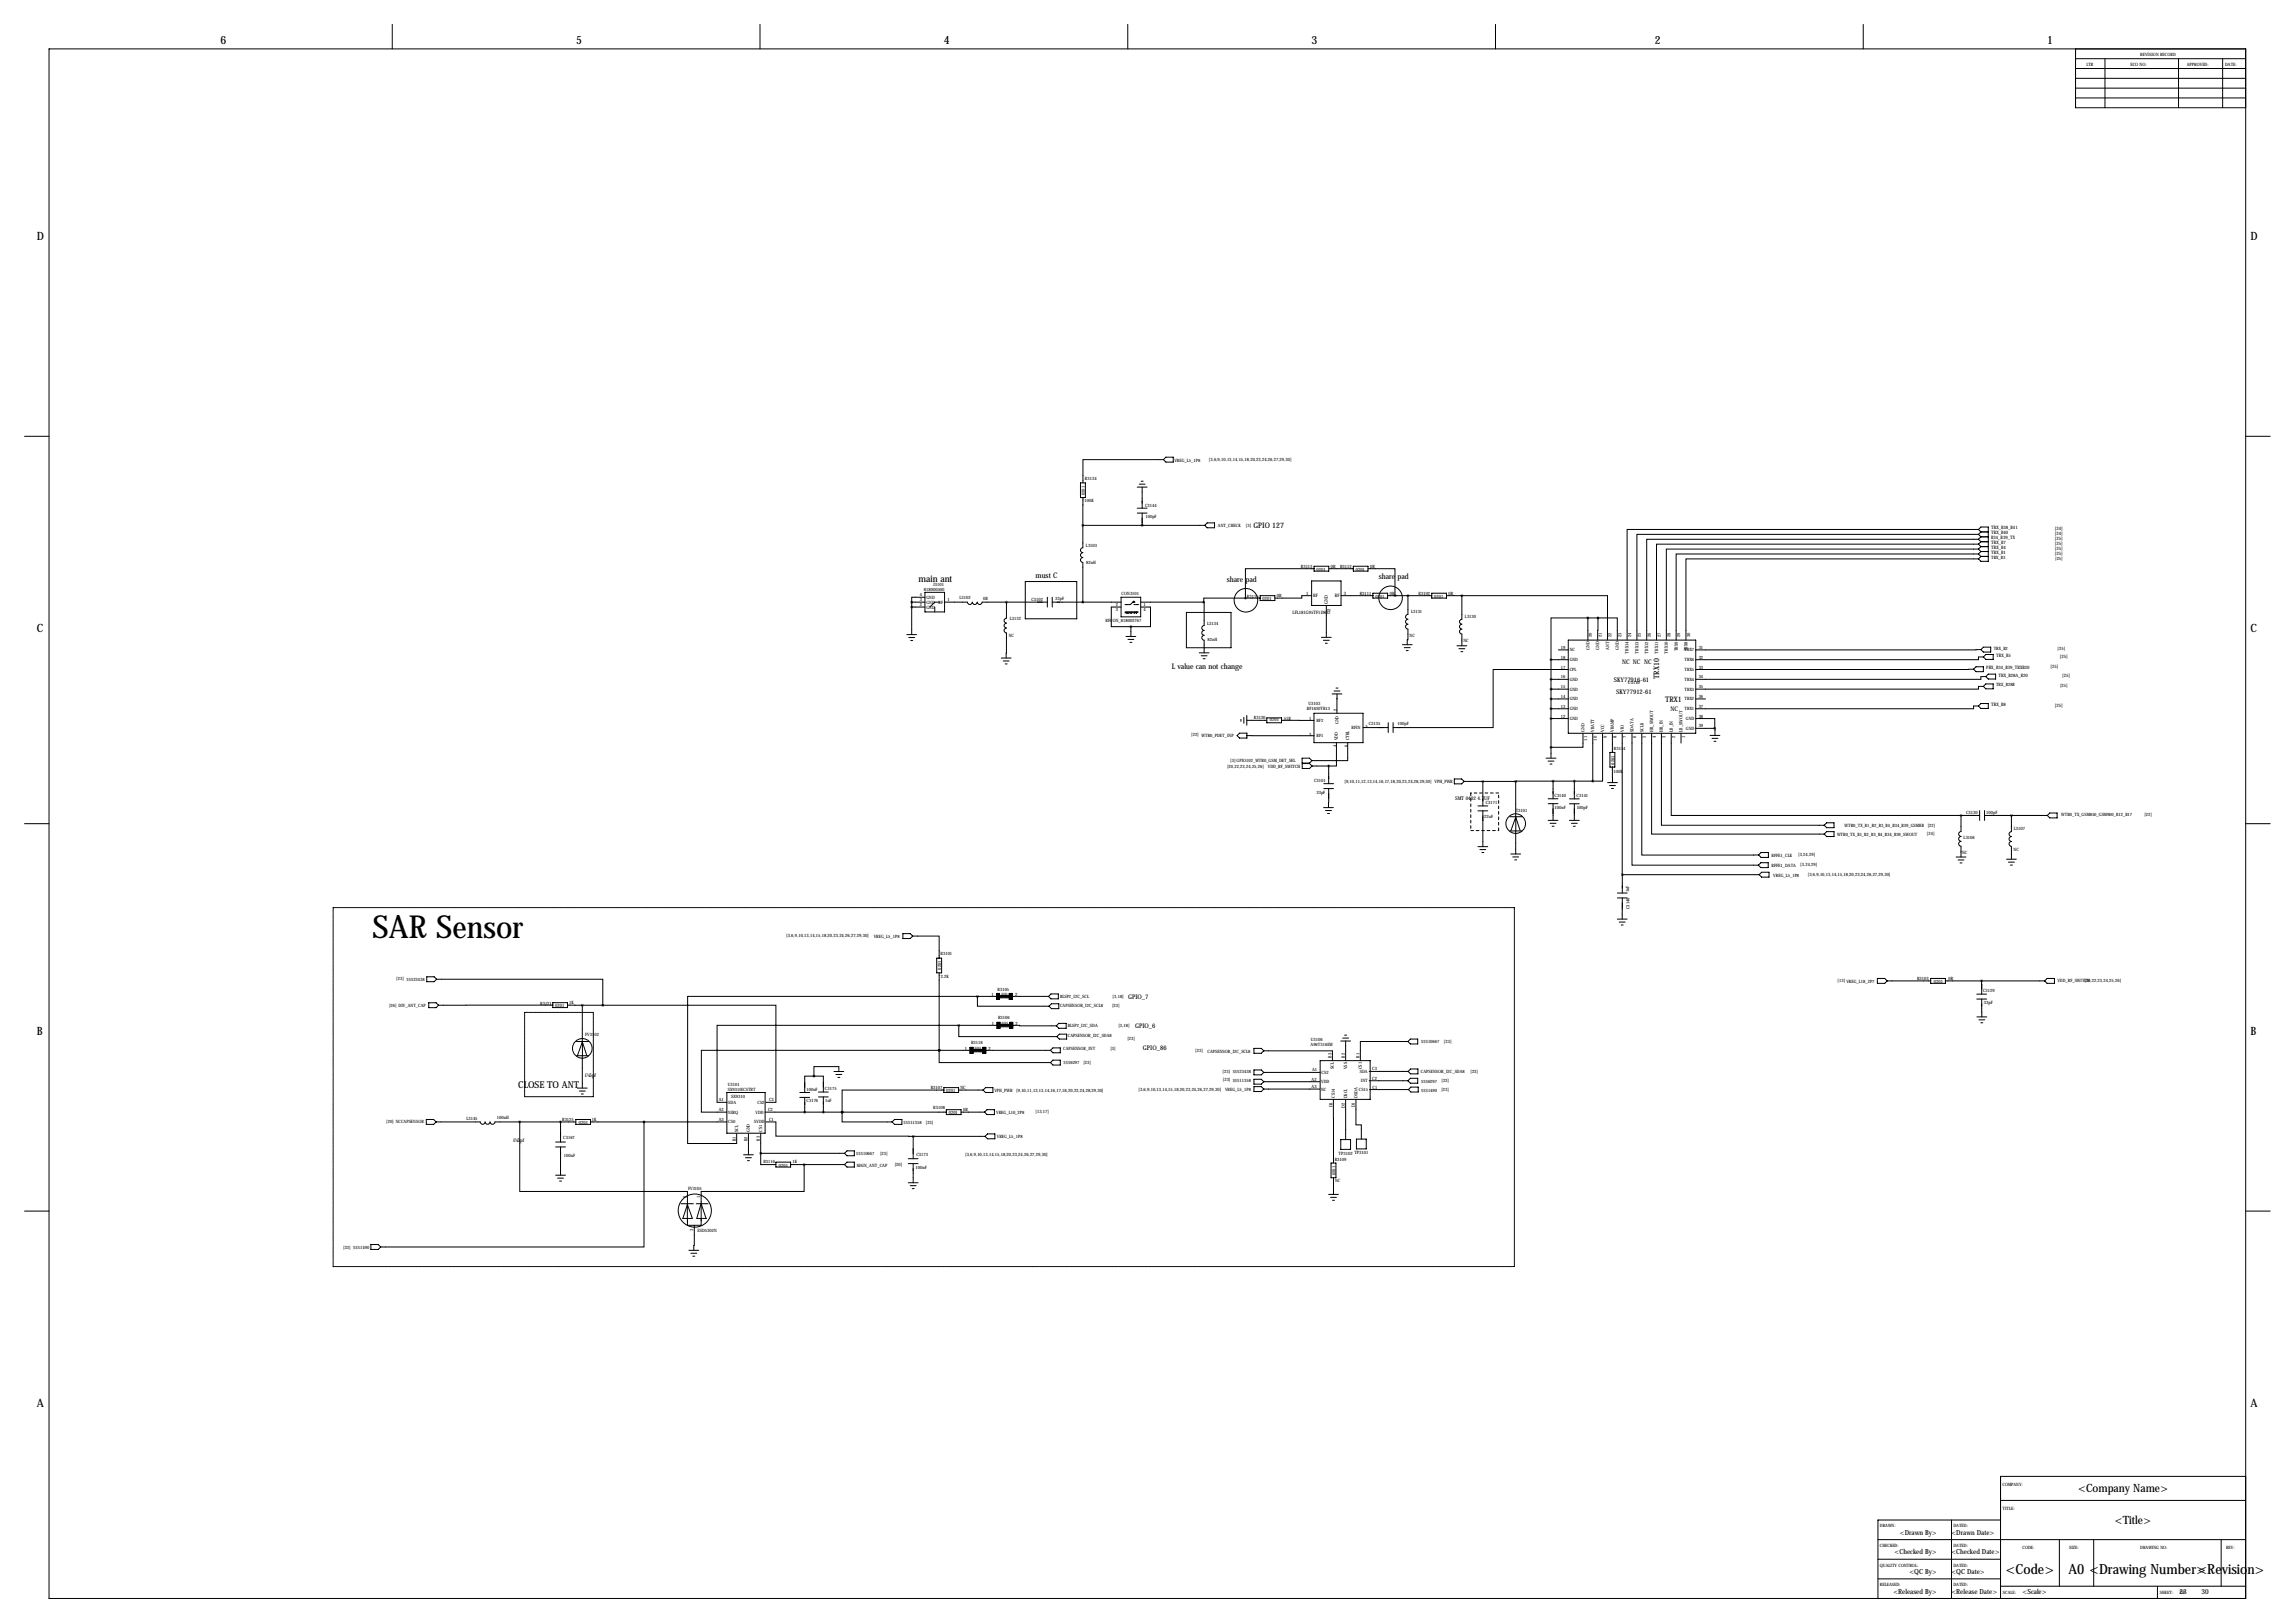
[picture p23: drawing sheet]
<svg xmlns="http://www.w3.org/2000/svg" width="1189mm" height="841mm" viewBox="0 0 1189 841" stroke-linecap="round" stroke-linejoin="round" font-family="sans-serif">
<defs><g id="words">
<text font-size="16.5" x="193" y="486">SAR Sensor</text>
<g font-size="7.3">
<text x="1039" y="815">&lt;Code&gt;</text>
<text x="1072" y="815">A0 &lt;Drawing Number&gt;</text>
<text x="1138" y="815">&lt;Revision&gt;</text>
</g>
<g font-size="5.9">
<text x="114" y="23">6</text>
<text x="298" y="23">5</text>
<text x="489" y="23">4</text>
<text x="679" y="23">3</text>
<text x="857" y="23">2</text>
<text x="1060" y="23">1</text>
<text x="19" y="124">D</text>
<text x="1166" y="124">D</text>
<text x="19" y="328">C</text>
<text x="1166" y="328">C</text>
<text x="19" y="536">B</text>
<text x="1166" y="536">B</text>
<text x="19" y="729">A</text>
<text x="1166" y="729">A</text>
<text x="1077" y="773">&lt;Company Name&gt;</text>
<text x="1096" y="789">&lt;Title&gt;</text>
</g>
<g font-size="4.9">
<text x="476" y="301">main ant</text>
<text x="268" y="563">CLOSE TO ANT</text>
</g>
<g font-size="4">
<text x="649" y="274">GPIO 127</text>
<text x="536" y="299">must C</text>
<text x="635" y="301">share pad</text>
<text x="714" y="300">share pad</text>
<text x="607" y="347">L value can not change</text>
<text x="860" y="352" transform="rotate(-90 860 352)">TRX10</text>
<text x="863" y="364">TRX1</text>
</g>
<g font-size="3.6">
<text x="984" y="795">&lt;Drawn By&gt;</text>
<text x="1011" y="795">&lt;Drawn Date&gt;</text>
<text x="981" y="805">&lt;Checked By&gt;</text>
<text x="1011" y="805">&lt;Checked Date&gt;</text>
<text x="989" y="815">&lt;QC By&gt;</text>
<text x="1011" y="815">&lt;QC Date&gt;</text>
<text x="981" y="825">&lt;Released By&gt;</text>
<text x="1011" y="825">&lt;Release Date&gt;</text>
<text x="1048" y="825">&lt;Scale&gt;</text>
<text x="1129" y="825">23</text>
<text x="1140" y="825">30</text>
</g>
<g font-size="3.3">
<text x="840" y="344">NC NC NC</text>
<text x="836" y="353">SKY77916-61</text>
<text x="837" y="360">SKY77912-61</text>
<text x="865" y="368">NC</text>
<text x="584" y="517">GPIO_7</text>
<text x="588" y="533">GPIO_6</text>
<text x="592" y="544">GPIO_86</text>
</g>
<g font-size="2.6">
<text x="754" y="414">SMT 0402 4.7UF</text>
<text x="303" y="558">£¼5pf</text>
<text x="266" y="591">£¼5pf</text>
</g>
<g font-size="2.4">
<text x="1031" y="274">TRX_B38_B41</text>
<text x="1065" y="275">[24]</text>
<text x="1031" y="277">TRX_B40</text>
<text x="1031" y="279">B34_B39_TX</text>
<text x="1031" y="282">TRX_B7</text>
<text x="1065" y="277">[24]</text>
<text x="1065" y="280">[25]</text>
<text x="1031" y="284">TRX_B4</text>
<text x="1031" y="287">TRX_B1</text>
<text x="1065" y="282">[25]</text>
<text x="1065" y="285">[25]</text>
<text x="1065" y="287">[25]</text>
<text x="677" y="308">1</text>
<text x="680" y="309">RF</text>
<text x="691" y="309">RF</text>
<text x="696" y="308">3</text>
<text x="670" y="318">LFL181G95TF1D802</text>
<text x="688" y="313" transform="rotate(-90 688 313)">GND</text>
<text x="689" y="316" transform="rotate(-90 689 316)">2</text>
<text x="1034" y="340">TRX_B5</text>
<text x="1067" y="341">[25]</text>
<text x="1029" y="347">PRX_B34_B39_TRXB20</text>
<text x="1062" y="346">[25]</text>
<text x="1035" y="350">TRX_B28A_B20</text>
<text x="1068" y="351">[25]</text>
<text x="1031" y="366">TRX_B8</text>
<text x="1065" y="366">[25]</text>
</g>
<g font-size="2.3">
<text x="1109" y="29">REVISION RECORD</text>
<text x="1081" y="34">LTR</text>
<text x="1104" y="34">ECO NO:</text>
<text x="1133" y="34">APPROVED:</text>
<text x="1153" y="34">DATE:</text>
<text x="608" y="239">VREG_L5_1P8</text>
<text x="626" y="239">[3,6,9,10,13,14,15,18,20,23,24,26,27,29,30]</text>
<text x="562" y="249">R3134</text>
<text x="562" y="256" transform="rotate(-90 562 256)">0201</text>
<text x="562" y="260">100K</text>
<text x="593" y="262">C3144</text>
<text x="593" y="268">100pF</text>
<text x="631" y="273">ANT_CHECK</text>
<text x="645" y="273">[3]</text>
<text x="563" y="283">L3103</text>
<text x="563" y="292">82nH</text>
<text x="1031" y="289">TRX_B3</text>
<text x="1065" y="290">[25]</text>
<text x="674" y="294">R3113</text>
<text x="682" y="296">0201</text>
<text x="689" y="294">0R</text>
<text x="694" y="294">R3112</text>
<text x="702" y="296">0201</text>
<text x="710" y="294">0R</text>
<text x="483" y="304">J3101</text>
<text x="476" y="311">3</text>
<text x="476" y="309">4</text>
<text x="479" y="306">818000500</text>
<text x="480" y="310">GND</text>
<text x="491" y="311">1</text>
<text x="497" y="310">L3102</text>
<text x="509" y="311">0R</text>
<text x="534" y="311">C3102</text>
<text x="547" y="311">33pF</text>
<text x="581" y="308">CON3101</text>
<text x="646" y="310">R3115</text>
<text x="654" y="311">0201</text>
<text x="661" y="309">0R</text>
<text x="704" y="308">R3111</text>
<text x="712" y="310">0201</text>
<text x="720" y="308">0R</text>
<text x="735" y="308">R3102</text>
<text x="743" y="310">0201</text>
<text x="750" y="308">0R</text>
<text x="476" y="314">2</text>
<text x="480" y="315">GND</text>
<text x="480" y="313">GND</text>
<text x="486" y="313">RF</text>
<text x="578" y="317">3</text>
<text x="578" y="314">2</text>
<text x="592" y="317">4</text>
<text x="592" y="314">1</text>
<text x="731" y="318">L3131</text>
<text x="523" y="321">L3132</text>
<text x="573" y="322">RFCON_818003767</text>
<text x="625" y="324">L3134</text>
<text x="759" y="320">L3130</text>
<text x="523" y="330">NC</text>
<text x="626" y="332">82nH</text>
<text x="730" y="330">NC</text>
<text x="758" y="333">NC</text>
<text x="825" y="330" transform="rotate(-90 825 330)">20</text>
<text x="830" y="330" transform="rotate(-90 830 330)">21</text>
<text x="835" y="330" transform="rotate(-90 835 330)">22</text>
<text x="840" y="330" transform="rotate(-90 840 330)">23</text>
<text x="845" y="330" transform="rotate(-90 845 330)">24</text>
<text x="850" y="330" transform="rotate(-90 850 330)">25</text>
<text x="855" y="330" transform="rotate(-90 855 330)">26</text>
<text x="860" y="330" transform="rotate(-90 860 330)">27</text>
<text x="865" y="330" transform="rotate(-90 865 330)">28</text>
<text x="870" y="330" transform="rotate(-90 870 330)">29</text>
<text x="875" y="330" transform="rotate(-90 875 330)">30</text>
<text x="808" y="341">18</text>
<text x="808" y="336">19</text>
<text x="813" y="337">NC</text>
<text x="823" y="337" transform="rotate(-90 823 337)">GND</text>
<text x="828" y="337" transform="rotate(-90 828 337)">GND</text>
<text x="834" y="337" transform="rotate(-90 834 337)">ANT</text>
<text x="839" y="337" transform="rotate(-90 839 337)">GND</text>
<text x="844" y="339" transform="rotate(-90 844 339)">TRX14</text>
<text x="849" y="339" transform="rotate(-90 849 339)">TRX13</text>
<text x="854" y="339" transform="rotate(-90 854 339)">TRX12</text>
<text x="859" y="339" transform="rotate(-90 859 339)">TRX11</text>
<text x="864" y="339" transform="rotate(-90 864 339)">TRX10</text>
<text x="869" y="337" transform="rotate(-90 869 337)">TRX9</text>
<text x="873" y="337">TRX7</text>
<text x="874" y="337" transform="rotate(-90 874 337)">TRX8</text>
<text x="880" y="336">31</text>
<text x="880" y="341">32</text>
<text x="1033" y="336">TRX_B2</text>
<text x="1066" y="337">[25]</text>
<text x="808" y="346">17</text>
<text x="813" y="348">CPL</text>
<text x="813" y="343">GND</text>
<text x="873" y="343">TRX6</text>
<text x="873" y="348">TRX5</text>
<text x="880" y="346">33</text>
<text x="808" y="351">16</text>
<text x="813" y="353">GND</text>
<text x="873" y="353">TRX4</text>
<text x="880" y="351">34</text>
<text x="808" y="356">15</text>
<text x="813" y="358">GND</text>
<text x="843" y="355">U3110</text>
<text x="873" y="358">TRX3</text>
<text x="880" y="356">35</text>
<text x="1034" y="356">TRX_B28B</text>
<text x="1067" y="356">[25]</text>
<text x="678" y="365">U3103</text>
<text x="808" y="362">14</text>
<text x="813" y="363">GND</text>
<text x="873" y="363">TRX2</text>
<text x="880" y="362">36</text>
<text x="677" y="368">RF1630TR13</text>
<text x="693" y="368" transform="rotate(-90 693 368)">2</text>
<text x="808" y="372">12</text>
<text x="808" y="367">13</text>
<text x="813" y="368">GND</text>
<text x="873" y="368">TRX1</text>
<text x="880" y="367">37</text>
<text x="880" y="372">38</text>
<text x="650" y="372">R3120</text>
<text x="658" y="374">0201</text>
<text x="665" y="373">51R</text>
<text x="678" y="373">1</text>
<text x="682" y="374">RF2</text>
<text x="693" y="375" transform="rotate(-90 693 375)">GND</text>
<text x="700" y="378">RFIN</text>
<text x="707" y="377">5</text>
<text x="709" y="376">C3135</text>
<text x="724" y="376">100pF</text>
<text x="813" y="373">GND</text>
<text x="873" y="373">GND</text>
<text x="880" y="377">39</text>
<text x="617" y="381">[22] WTR0_PDET_INP</text>
<text x="678" y="381">3</text>
<text x="682" y="382">RF1</text>
<text x="693" y="383" transform="rotate(-90 693 383)">VDD</text>
<text x="699" y="383" transform="rotate(-90 699 383)">CTRL</text>
<text x="821" y="379" transform="rotate(-90 821 379)">GND</text>
<text x="822" y="384" transform="rotate(-90 822 384)">11</text>
<text x="826" y="379" transform="rotate(-90 826 379)">VBATT</text>
<text x="827" y="384" transform="rotate(-90 827 384)">10</text>
<text x="831" y="379" transform="rotate(-90 831 379)">VCC</text>
<text x="832" y="383" transform="rotate(-90 832 383)">9</text>
<text x="836" y="379" transform="rotate(-90 836 379)">VRAMP</text>
<text x="837" y="383" transform="rotate(-90 837 383)">8</text>
<text x="841" y="379" transform="rotate(-90 841 379)">VIO</text>
<text x="842" y="383" transform="rotate(-90 842 383)">7</text>
<text x="846" y="379" transform="rotate(-90 846 379)">SDATA</text>
<text x="848" y="383" transform="rotate(-90 848 383)">6</text>
<text x="851" y="379" transform="rotate(-90 851 379)">SCLK</text>
<text x="853" y="383" transform="rotate(-90 853 383)">5</text>
<text x="856" y="379" transform="rotate(-90 856 379)">HB_SWOUT</text>
<text x="858" y="383" transform="rotate(-90 858 383)">4</text>
<text x="861" y="379" transform="rotate(-90 861 379)">HB_IN</text>
<text x="863" y="383" transform="rotate(-90 863 383)">3</text>
<text x="867" y="379" transform="rotate(-90 867 379)">LB_IN</text>
<text x="868" y="383" transform="rotate(-90 868 383)">2</text>
<text x="872" y="379" transform="rotate(-90 872 379)">LB_SWOUT</text>
<text x="873" y="383" transform="rotate(-90 873 383)">1</text>
<text x="873" y="378">GND</text>
<text x="692" y="387" transform="rotate(-90 692 387)">4</text>
<text x="698" y="387" transform="rotate(-90 698 387)">6</text>
<text x="836" y="389">R3114</text>
<text x="637" y="395">[3] GPIO102_WTR0_GSM_DET_SEL</text>
<text x="636" y="398">[20,22,23,24,25,26]</text>
<text x="657" y="398">VDD_RF_SWITCH</text>
<text x="836" y="401">100K</text>
<text x="836" y="396" transform="rotate(-90 836 396)">0201</text>
<text x="681" y="405">C3101</text>
<text x="696" y="406">[9,10,11,12,13,14,16,17,18,20,23,24,28,29,30] VPH_PWR</text>
<text x="682" y="411">33pF</text>
<text x="805" y="413">C3140</text>
<text x="817" y="413">C3141</text>
<text x="770" y="417">C3171</text>
<text x="805" y="419">100nF</text>
<text x="817" y="419">100pF</text>
<text x="769" y="424">22uF</text>
<text x="785" y="421">T3101</text>
<text x="1018" y="422">C3130</text>
<text x="1029" y="422">100pF</text>
<text x="1068" y="423">WTR0_TX_GSM850_GSM900_B12_B17</text>
<text x="1111" y="423">[22]</text>
<text x="956" y="428">WTR0_TX_B1_B2_B3_B4_B34_B39_GSMHB</text>
<text x="999" y="428">[22]</text>
<text x="1043" y="430">L3107</text>
<text x="952" y="433">WTR0_TX_B1_B2_B3_B4_B34_B39_SWOUT</text>
<text x="998" y="433">[24]</text>
<text x="1017" y="435">L3106</text>
<text x="918" y="444">RFFE1_CLK</text>
<text x="932" y="444">[3,24,29]</text>
<text x="1016" y="442">NC</text>
<text x="1043" y="441">NC</text>
<text x="918" y="449">RFFE1_DATA</text>
<text x="933" y="449">[3,24,29]</text>
<text x="919" y="454">VREG_L5_1P8</text>
<text x="936" y="454">[3,6,9,10,13,14,15,18,20,23,24,26,27,29,30]</text>
<text x="844" y="462" transform="rotate(-90 844 462)">1nF</text>
<text x="844" y="471" transform="rotate(-90 844 471)">C3146</text>
<text x="407" y="486">[3,6,9,10,13,14,15,18,20,23,24,26,27,29,30]</text>
<text x="453" y="486">VREG_L5_1P8</text>
<text x="487" y="494">R3101</text>
<text x="488" y="502" transform="rotate(-90 488 502)">0201</text>
<text x="205" y="508">[23] $$$23438</text>
<text x="487" y="507">2.2K</text>
<text x="952" y="509">[13] VREG_L18_2P7</text>
<text x="993" y="507">R3103</text>
<text x="1002" y="509">0201</text>
<text x="1009" y="508">0R</text>
<text x="1066" y="509">VDD_RF_SWITCH</text>
<text x="1080" y="509">[20,22,23,24,25,26]</text>
<text x="514" y="516">1</text>
<text x="517" y="513">R3105</text>
<text x="526" y="516">2</text>
<text x="1027" y="514">C3129</text>
<text x="202" y="522">[26] DIV_ANT_CAP</text>
<text x="280" y="520">R3121</text>
<text x="288" y="522">0201</text>
<text x="295" y="520">1K</text>
<text x="549" y="517">BLSP2_I2C_SCL</text>
<text x="549" y="522">CAPSENSOR_I2C_SCL8</text>
<text x="576" y="522">[23]</text>
<text x="576" y="517">[3,18]</text>
<text x="1028" y="520">33pF</text>
<text x="514" y="531">1</text>
<text x="517" y="528">R3106</text>
<text x="526" y="531">2</text>
<text x="553" y="532">BLSP2_I2C_SDA</text>
<text x="579" y="532">[3,18]</text>
<text x="303" y="536">FV3102</text>
<text x="553" y="537">CAPSENSOR_I2C_SDA8</text>
<text x="584" y="538">[23]</text>
<text x="679" y="539">U3106</text>
<text x="500" y="544">1</text>
<text x="503" y="541">R3118</text>
<text x="512" y="544">2</text>
<text x="551" y="544">CAPSENSOR_INT</text>
<text x="575" y="544">[3]</text>
<text x="619" y="545">[23]</text>
<text x="626" y="545">CAPSENSOR_I2C_SCL8</text>
<text x="679" y="542">A96T316EW</text>
<text x="736" y="540">$$$10667</text>
<text x="748" y="540">[23]</text>
<text x="551" y="551">$$$6297</text>
<text x="561" y="551">[23]</text>
<text x="690" y="548" transform="rotate(-90 690 548)">B3</text>
<text x="697" y="548" transform="rotate(-90 697 548)">B2</text>
<text x="704" y="548" transform="rotate(-90 704 548)">B1</text>
<text x="633" y="556">[23] $$$23438</text>
<text x="680" y="555">A1</text>
<text x="685" y="556">CS2</text>
<text x="691" y="554" transform="rotate(-90 691 554)">SCL</text>
<text x="698" y="554" transform="rotate(-90 698 554)">VSS</text>
<text x="704" y="556">SDA</text>
<text x="706" y="554" transform="rotate(-90 706 554)">CS1</text>
<text x="711" y="554">C3</text>
<text x="736" y="556">CAPSENSOR_I2C_SDA8</text>
<text x="762" y="556">[23]</text>
<text x="377" y="563">U3101</text>
<text x="633" y="560">[23] $$$11358</text>
<text x="679" y="560">A2</text>
<text x="679" y="564">A3</text>
<text x="684" y="561">VDD</text>
<text x="705" y="561">INT</text>
<text x="711" y="559">C2</text>
<text x="711" y="564">C1</text>
<text x="736" y="561">$$$6297</text>
<text x="747" y="561">[23]</text>
<text x="377" y="565">SX9310ICSTRT</text>
<text x="379" y="569">SX9310</text>
<text x="418" y="565">100nF</text>
<text x="427" y="565">C3175</text>
<text x="482" y="564">R3107</text>
<text x="490" y="566">0201</text>
<text x="498" y="564">NC</text>
<text x="515" y="566">VPH_PWR [9,10,11,12,13,14,16,17,18,20,23,24,28,29,30]</text>
<text x="590" y="565">[3,6,9,10,13,14,15,18,20,23,24,26,27,29,30]</text>
<text x="635" y="565">VREG_L5_1P8</text>
<text x="684" y="565">NC</text>
<text x="692" y="569" transform="rotate(-90 692 569)">CS14</text>
<text x="698" y="569" transform="rotate(-90 698 569)">DSCL</text>
<text x="703" y="569" transform="rotate(-90 703 569)">DSDA</text>
<text x="704" y="565">CS15</text>
<text x="736" y="565">$$$1490</text>
<text x="747" y="565">[23]</text>
<text x="372" y="570">A1</text>
<text x="372" y="576">A2</text>
<text x="377" y="572">SDA</text>
<text x="392" y="572">CS2</text>
<text x="398" y="576">C2</text>
<text x="398" y="570">C3</text>
<text x="418" y="571">C3176</text>
<text x="427" y="571">1uF</text>
<text x="483" y="575">R3108</text>
<text x="499" y="576">0R</text>
<text x="690" y="574" transform="rotate(-90 690 574)">D3</text>
<text x="697" y="574" transform="rotate(-90 697 574)">D2</text>
<text x="702" y="574" transform="rotate(-90 702 574)">D1</text>
<text x="200" y="581">[20] NCCAPSENSOR</text>
<text x="242" y="580">L3145</text>
<text x="257" y="580">100nH</text>
<text x="291" y="581">R3125</text>
<text x="307" y="581">1K</text>
<text x="372" y="581">A3</text>
<text x="377" y="577">NIRQ</text>
<text x="377" y="582">CS0</text>
<text x="391" y="582">SVDD</text>
<text x="391" y="577">VDD</text>
<text x="398" y="581">C1</text>
<text x="491" y="577">0201</text>
<text x="516" y="577">VREG_L10_2P8</text>
<text x="536" y="577">[13,17]</text>
<text x="300" y="582">0201</text>
<text x="382" y="586" transform="rotate(-90 382 586)">SCL</text>
<text x="389" y="586" transform="rotate(-90 389 586)">GND</text>
<text x="395" y="586" transform="rotate(-90 395 586)">CS1</text>
<text x="468" y="582">$$$11358</text>
<text x="480" y="582">[23]</text>
<text x="292" y="590">C3167</text>
<text x="381" y="591" transform="rotate(-90 381 591)">B1</text>
<text x="387" y="591" transform="rotate(-90 387 591)">B2</text>
<text x="394" y="591" transform="rotate(-90 394 591)">B3</text>
<text x="516" y="589">VREG_L5_1P8</text>
<text x="292" y="599">100nF</text>
<text x="444" y="598">$$$10667</text>
<text x="456" y="598">[23]</text>
<text x="475" y="599">C3173</text>
<text x="500" y="599">[3,6,9,10,13,14,15,18,20,23,24,26,27,29,30]</text>
<text x="693" y="598">TP3102 TP3101</text>
<text x="395" y="602">R3116</text>
<text x="404" y="604">0201</text>
<text x="411" y="602">1K</text>
<text x="444" y="604">MAIN_ANT_CAP</text>
<text x="464" y="604">[20]</text>
<text x="474" y="606">100nF</text>
<text x="691" y="601">R3109</text>
<text x="692" y="609" transform="rotate(-90 692 609)">0201</text>
<text x="356" y="616">FV3105</text>
<text x="692" y="612">NC</text>
<text x="356" y="621" transform="rotate(-90 356 621)">2</text>
<text x="363" y="621" transform="rotate(-90 363 621)">1</text>
<text x="359" y="637" transform="rotate(-90 359 637)">3</text>
<text x="361" y="638">ESD5302N</text>
<text x="178" y="647">[23] $$$1490</text>
<text x="1037" y="770">COMPANY:</text>
<text x="1037" y="782">TITLE:</text>
<text x="974" y="791">DRAWN:</text>
<text x="1012" y="791">DATED:</text>
<text x="974" y="801">CHECKED:</text>
<text x="1012" y="801">DATED:</text>
<text x="1048" y="803">CODE:</text>
<text x="1072" y="803">SIZE:</text>
<text x="1109" y="803">DRAWING NO:</text>
<text x="1153" y="803">REV:</text>
<text x="974" y="811">QUALITY CONTROL:</text>
<text x="1012" y="811">DATED:</text>
<text x="974" y="822">RELEASED:</text>
<text x="1012" y="822">DATED:</text>
<text x="1038" y="825">SCALE:</text>
<text x="1119" y="825">SHEET:</text>
<text x="1129" y="825">OF</text>
</g>
<g font-size="1.6">
<text x="519" y="515">0201</text>
<text x="519" y="530">0201</text>
<text x="505" y="543">0201</text>
</g>
<g font-size="1">
<text x="518" y="518">SOLD OPEN</text>
<text x="518" y="533">SOLD OPEN</text>
<text x="504" y="546">SOLD OPEN</text>
</g>
</g></defs>
<g fill="none" stroke="#000" stroke-width=".52">
<path d="M203 13v12M394 13v12M584 13v12M775 13v12M965 13v12M25 25h1138v803h-1138zM1075 25v31h88M1075 30h88M1075 35h88M1090 30v26M1129 30v26M1151 30v26"/>
<path d="M1075 41h88M1075 46h88M1075 51h88M13 226h12M603 238h-42v12M604 237h4v2h-4l-1-1zM1163 226h13M560 250h2v8h-2zM561 258v14M589 252h5M590 251h3M591 249h1"/>
<path d="M592 252v11M561 272v12a1.3 1.3 0 0 0-1 1 1.3 1.3 0 0 0 1 1 1.3 1.3 0 0 0-1 2 1.3 1.3 0 0 0 1 1 1.3 1.3 0 0 0-1 1 1.3 1.3 0 0 0 1 1v21M561 272h63M589 263h5M589 266h5M592 266v6M625 271h4v2h-4l-1-1zM1025 274h-182v58M1025 277h-177v55M1025 279h-172v53M1025 274l1 2M1025 274l1-1h4v18h-4l-1-2"/>
<path d="M1025 277l1 1M1025 279l1 2M1026 276h4M1026 278h4M1026 276l-1 1M1026 278l-1 1M681 295h-36v15M681 293h7v3h-7zM688 295h13M701 293h8v3h-8zM709 295h14v14M1025 282h-167v50"/>
<path d="M1025 284h-162v48M1025 287h-157v45M1025 289h-152v43M1025 282l1 1M1025 284l1 2M1025 287l1 1M1026 281h4M1026 283h4M1026 281l-1 1M1026 286h4M1026 283l-1 1M1026 288h4"/>
<path d="M1026 286l-1 1M1026 288l-1 1M472 312h7M472 314h7M472 312v17M479 309h-7v3M479 307h10v10h-10zM484 314v3M487 312h-3l-2 2M489 312h12a1.3 1.3 0 0 0 1 1 1.3 1.3 0 0 0 2-1M504 312a1.3 1.3 0 0 0 1 1 1.3 1.3 0 0 0 1-1M506 312a1.3 1.3 0 0 0 1 1 1.3 1.3 0 0 0 2-1"/>
<path d="M509 312h34M521 312v8a1.3 1.3 0 0 0-1 1 1.3 1.3 0 0 0 1 2 1.3 1.3 0 0 0-1 1 1.3 1.3 0 0 0 1 1 1.3 1.3 0 0 0-1 2 1.3 1.3 0 0 0 1 1v13M531 301h27v20h-27zM543 309v5M545 312h36M545 309v5M581 314h-5v11h10M581 309h10v11h-10zM583 317h7M583 317h.1M584 317h-1M585 317h-1"/>
<path d="M585 317h.1M586 317h-1M587 317h-1M587 312h.1M587 313h3M588 312h-1M588 317h-1M588 312l-1-1-1 2h-3M588 317h.1M589 317h-1M589 317h.1M591 314h5v11h-10"/>
<path d="M591 312h33M615 317h23v19h-23zM624 312v12a1.3 1.3 0 0 0-1 1 1.3 1.3 0 0 0 1 2 1.3 1.3 0 0 0-1 1 1.3 1.3 0 0 0 1 1 1.3 1.3 0 0 0-1 1 1.3 1.3 0 0 0 1 2v6M645 310h-21v2M645 310h8M653 309h7v2h-7zM679 309h-5v1h-14M679 301h16v13h-16zM687 314v16M695 309h16M711 307h8v3h-8zM719 309h23"/>
<path d="M723 309h.1M729 309v9a1.3 1.3 0 0 0-1 2 1.3 1.3 0 0 0 1 1 1.3 1.3 0 0 0-1 1 1.3 1.3 0 0 0 1 1 1.3 1.3 0 0 0-1 2 1.3 1.3 0 0 0 1 1v8M742 307h7v3h-7zM749 309h8M757 309v12a1.3 1.3 0 0 0-1 1 1.3 1.3 0 0 0 1 1 1.3 1.3 0 0 0-1 2 1.3 1.3 0 0 0 1 1 1.3 1.3 0 0 0-1 1 1.3 1.3 0 0 0 1 1v6M757 309h76v23M470 329h5M471 330h3M472 332h1M583 330h5M584 331h3M585 333h1"/>
<path d="M586 325v5M621 338h5M622 340h3M685 330h5M686 332h3M687 333h1M726 334h6M727 335h4M728 337h1M755 334h5M756 336h3M757 338h1"/>
<path d="M807 337h5M812 332h66v48h-66zM823 320h-20v22M823 320v12M823 320h5M828 320h10v12M828 320v12M1026 336l-148 1M1027 335h4v3h-4l-1-2zM519 341h5M520 342h3M521 344h1"/>
<path d="M623 341h1M690 359h5M691 358h3M692 356h1M693 359v10M803 357h9M803 352h9M803 342h9M803 342v51M812 347h-39v30h-51M1022 347h-144M1022 347l2-2h3v3h-3z"/>
<path d="M1027 340h-2v2h-147M1027 356h-2v1h-147M1027 340l2-1h4v3h-4zM1027 356l2-2h4v3h-4zM1029 350h-3v2h-148M1029 350l1-1h4v3h-4zM642 380h4v2h-4l-1-1zM643 373v1M644 372v3M646 373h10M646 371v5M656 372h8v2h-8z"/>
<path d="M664 373h17M681 369h25v16h-25zM693 362h.1M706 377h13M719 374v5M722 374v5M803 372h9M803 367h9M803 362h9M820 380v7h-17M825 380v25M830 380v25h-5"/>
<path d="M835 380v10M840 380v73M845 380v68h66M850 380v63h61M856 380v52h89M861 380v47h84M866 380v42h150M871 380v5M878 372h10v5M878 362h6M878 377h10M888 377v4"/>
<path d="M1025 366h-3v1h-144M1025 366l1-2h4v3h-4zM646 381h35M675 393h3l2 1-2 1h-3zM675 396h3l2 1-2 1h-3zM680 397h8M688 397v9M692 385v12h-4M698 385v9h-18M801 393h5M802 394h3M803 396h1"/>
<path d="M834 390h3v7h-3zM835 397v8M886 381h5M887 382h3M888 384h1M686 418h5M686 406h5M686 408h5M687 420h3M688 408v10M753 403h4l1 2-1 1h-4zM758 405h27"/>
<path d="M766 417h5M766 420h5M768 405v12M768 420v19M785 405v37M802 414h5M802 416h5M805 405h-20M805 405v9M805 416v9M805 405h20M813 414h5"/>
<path d="M813 416h5M816 405v9M816 416v9M833 405h5M834 407h3M835 408h1M1025 420v5M1028 420v5M13 427h12M688 421h1M766 439h5M782 423h6"/>
<path d="M782 430h6M785 423l3 7M785 423l-2 7M802 425h5M803 426h3M804 428h1M813 425h5M814 426h3M815 428h1M945 432l1-1h4v2h-4zM945 427l1-1h4v3h-4zM1016 422v9a1.3 1.3 0 0 0-1 1 1.3 1.3 0 0 0 1 1 1.3 1.3 0 0 0-1 2 1.3 1.3 0 0 0 1 1 1.3 1.3 0 0 0-1 1 1.3 1.3 0 0 0 1 1v6"/>
<path d="M1016 422h9M1028 422h33M1042 422v9a1.3 1.3 0 0 0-1 1 1.3 1.3 0 0 0 1 1 1.3 1.3 0 0 0-1 2 1.3 1.3 0 0 0 1 1 1.3 1.3 0 0 0-1 1 1.3 1.3 0 0 0 1 1v7M1062 421h4v3h-4l-1-2zM1163 427h13M767 440h3M768 442h1M783 442h5M784 444h3M785 445h1M840 453v10M840 453h71"/>
<path d="M911 448l1-1h4v2h-4zM912 442h4v2h-4l-1-1zM913 452h3v2h-3l-2-1zM1013 444h5M1014 445h3M1015 447h1M1039 445h5M1040 447h3M1041 448h1M838 476h5M838 463h5M838 465h5"/>
<path d="M839 478h3M840 479h1M840 465v11M468 484h4l1 1-1 1h-4zM473 485h14v11M485 496h3v8h-3zM221 506h4l1 1-1 1h-4zM222 519h4l1 2-1 1h-4zM226 507h86v14M286 519h8v3h-8zM487 504v40M506 516h-150v76h26v-5"/>
<path d="M506 516v5h37M506 516h10M516 515h2v3h-2zM523 515h1v3h-1zM524 516h19M543 516l1-1h4v2h-4zM545 520h3v2h-3l-2-1zM973 507h3l2 1-2 1h-3zM978 508h22M1000 507h8v2h-8zM1008 508h51M1024 517h5"/>
<path d="M1024 515h5M1027 508v7M1027 517v10M1059 508l1-1h4v2h-4zM286 521h-59M294 521h8M299 539h6M302 521h10M302 521v18l2 8M312 521h90v50h-5M497 531h-126v40h6M497 531v6h50"/>
<path d="M497 531h19M516 530h2v3h-2zM523 530h2v3h-2zM525 531h22M547 537l2-1h4v2h-4zM548 530h4v3h-4l-1-2zM695 539h5M696 538h3M697 536h1M697 539v10M729 539h-24v10M729 539l2-1h3v3h-3z"/>
<path d="M1024 527h5M1025 528h3M1026 530h1M299 547h6M299 547l3-7v7M302 547v17M422 557h5v9M422 557h-5v9M432 555h5M433 557h3M434 558h1M435 555v-3h-13v5"/>
<path d="M487 544h.1M487 544h-124v32h14M487 544v6h57M487 544h16M503 543h1v3h-1zM509 543h2v3h-2zM511 544h33M544 544l1-1h4v2h-4zM544 550l1-1h4v3h-4zM650 543h3l2 1-2 2h-3zM650 554h3l2 1-2 2h-3zM650 559h3l2 1-2 2h-3z"/>
<path d="M655 555h29M655 544h35v5M684 549h26v20h-26zM709 555h20M709 560h20M729 560l2-1h3v2h-3zM731 554h4v2h-4l-2-1zM221 580h4l1 1-1 1h-4zM298 580h8v2h-8zM299 564h5M300 565h3M301 567h1"/>
<path d="M377 566h19v21h-19zM396 576h94M414 566h5M414 568h5M417 568v8M424 568h5M424 566h5M427 568v8M436 576h.1M436 576v5h26M463 580h4v2h-4l-1-1zM489 565h-53v11"/>
<path d="M489 563h8v3h-8zM490 575h8v2h-8zM497 565h12M498 576h12M510 576l1-1h4v2h-4zM511 563h3v3h-3l-2-1zM650 563h3l2 1-2 1h-3zM655 560h29M655 564h29M691 569v33M697 570v20M702 569v14h3v7"/>
<path d="M710 564h20M730 564l1-1h4v3h-4zM226 581h23a1.3 1.3 0 0 0 1 1 1.3 1.3 0 0 0 1-1 1.3 1.3 0 0 0 2 1 1.3 1.3 0 0 0 1-1 1.3 1.3 0 0 0 1 1 1.3 1.3 0 0 0 1-1h42M269 581v36h87v7l-2 7M288 594h5M288 592h5M290 581v11M290 594v15M306 581h71M334 581v65h-137M385 598h5M386 600h3"/>
<path d="M388 587v11M394 597v6h8M394 587v10M394 597h43M397 581h5v7l71 1M437 597l2-1h4v3h-4zM473 589v11M473 589h37M512 587h3v3h-3l-2-1zM695 590h5v5h-5zM703 590h5v5h-5zM288 609h5"/>
<path d="M289 610h3M290 612h1M387 601h1M402 602h8v3h-8zM410 603h27M417 603v14h-54v18h-7v-4M437 603l2-1h4v3h-4zM471 603h5M471 600h5M471 613h5M472 614h3M473 616h1"/>
<path d="M473 603v10M688 619h5M690 602h2v8h-2zM691 610v9M13 627h12M353 623h6M354 631h5l-3-7v7M360 635l-1 13M361 623h6M363 623l-2 8h5M363 623l3 8M689 620h3"/>
<path d="M690 622h1M1163 627h13M192 645h4l1 1-1 1h-4zM357 648h5M358 649h3M359 651h1M1036 777h127M1163 765h-127v63M973 797h190M1011 787v41M1036 787h-63v41M1067 797v25"/>
<path d="M1085 797v25M1151 797v25M973 808h63M973 818h63M1036 822h127M1118 822v6"/>
<circle cx="645" cy="311" r="6"/>
<circle cx="720" cy="310" r="6"/>
<circle cx="785" cy="427" r="5"/>
<circle cx="302" cy="543" r="5"/>
<circle cx="360" cy="627" r="9"/>
</g>
<path d="M173 470v186M784 470h-611M272 524v44M307 524h-35M272 568h35M307 568v-44M173 656h611M784 656v-186" fill="none" stroke="#000" stroke-width=".52" stroke-dasharray=".4 .4"/>
<path d="M762 411v19M776 411h-14M762 430h14M776 430v-19" fill="none" stroke="#000" stroke-width=".52" stroke-dasharray="1.4 1.4"/>
<path d="M516 515h2v3h-2zM518 516h5v1h-5zM523 515h1v3h-1zM516 530h2v3h-2zM518 531h5v1h-5zM523 530h2v3h-2zM503 543h1v3h-1zM504 544h5v1h-5zM509 543h2v3h-2z" fill="#000" stroke="#000" stroke-width=".52"/>
<path d="M1026 508a.5 .5 0 0 0 1 0 .5 .5 0 0 0-1 0zM486 544a.5 .5 0 0 0 1 0 .5 .5 0 0 0-1 0zM426 576a.5 .5 0 0 0 1 0 .5 .5 0 0 0-1 0zM486 544a.5 .5 0 0 0 1 0 .5 .5 0 0 0-1 0zM815 405a.5 .5 0 0 0 1 0 .5 .5 0 0 0-1 0zM804 405a.5 .5 0 0 0 1 0 .5 .5 0 0 0-1 0z" fill="#000" stroke="#000" stroke-width="1.3"/>
<use href="#words"/>
</svg>
